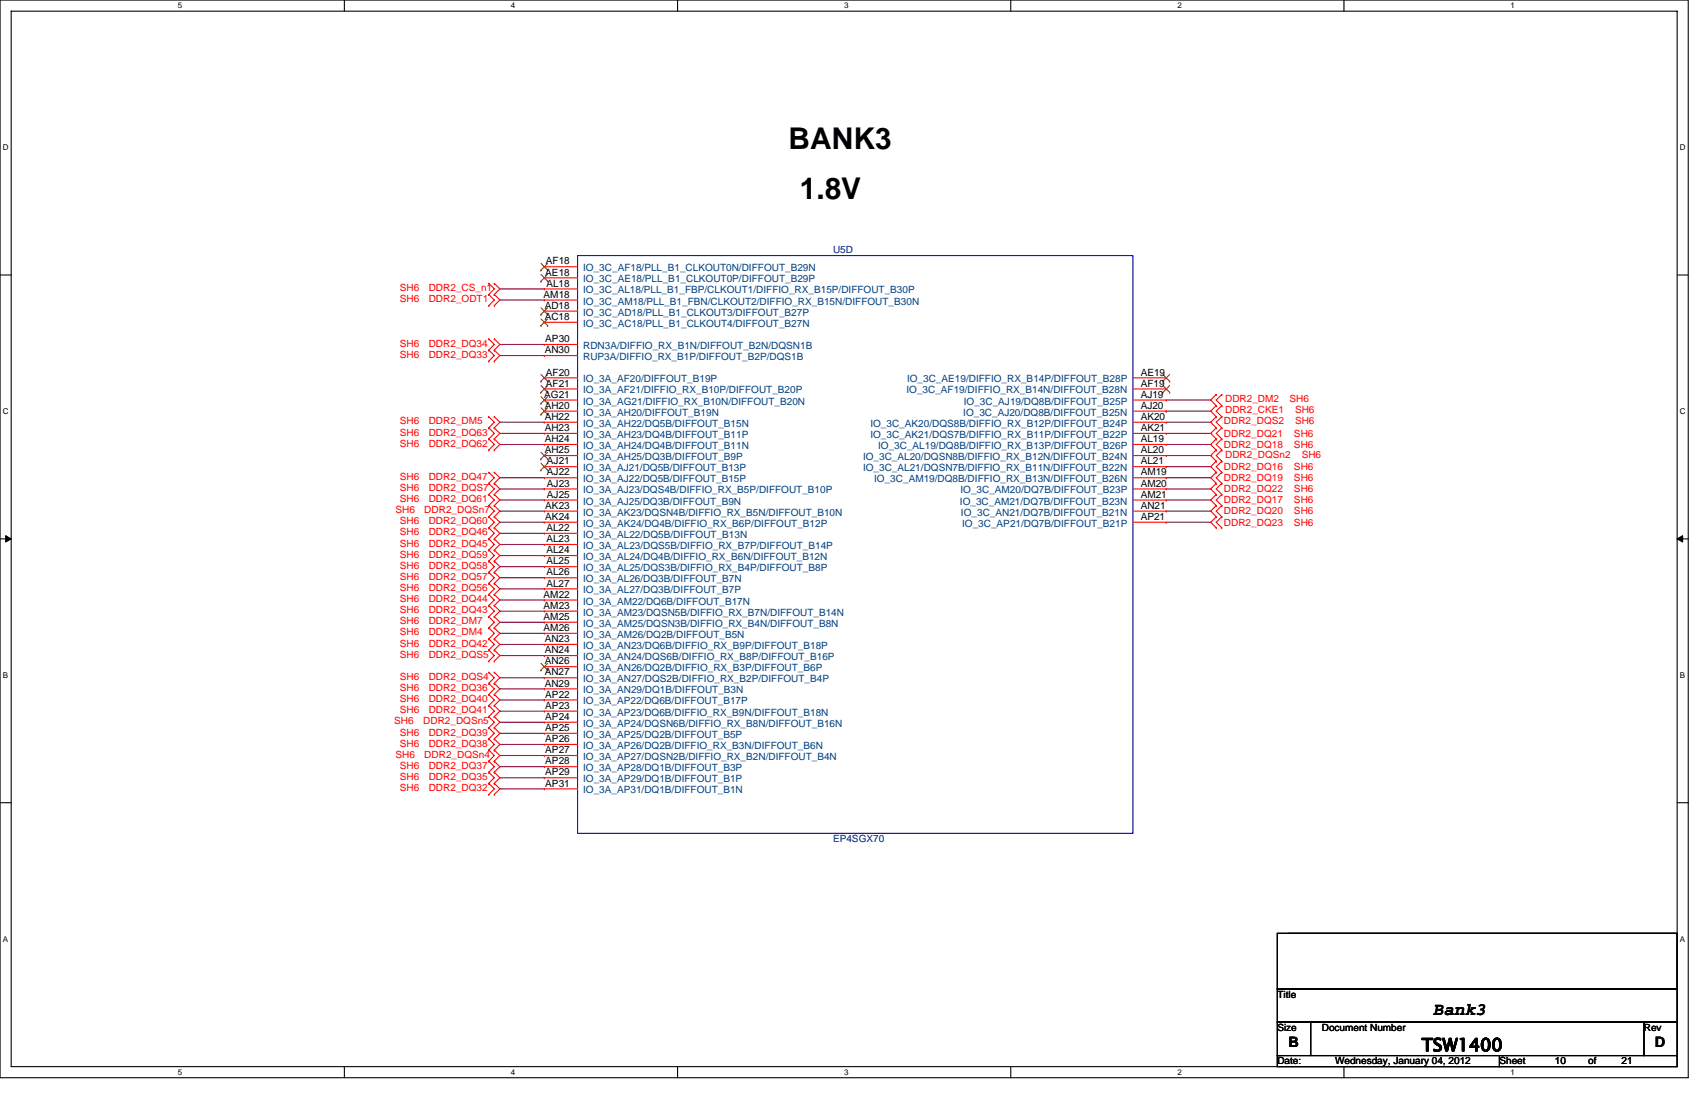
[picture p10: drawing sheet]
<svg xmlns="http://www.w3.org/2000/svg" width="432mm" height="279mm" viewBox="0 0 432 279" stroke-linecap="round" stroke-linejoin="round" font-family="sans-serif">
<defs><g id="words">
<g font-size="7.6">
<text x="200.2" y="37.9">BANK3</text>
<text x="203" y="50.6">1.8V</text>
</g>
<g font-size="4.5">
<text x="363.7" y="257.6">Bank3</text>
<text x="360.9" y="266.7">TSW1400</text>
</g>
<g font-size="3.7">
<text x="327.1" y="265.6">B</text>
<text x="420.1" y="265.6">D</text>
</g>
<g font-size="2.5" fill="#000080">
<text x="211.5" y="64.3">U5D</text>
<text x="211.5" y="213.7">EP4SGX70</text>
</g>
<g font-size="2.5">
<text x="138.4" y="69.9">AE18</text>
<text x="138.6" y="67.1">AF18</text>
<text x="138" y="75.5">AM18</text>
<text x="138.7" y="72.7">AL18</text>
<text x="138.3" y="78.4">AD18</text>
<text x="138.3" y="81.2">AC18</text>
<text x="138.3" y="89.6">AN30</text>
<text x="138.4" y="86.8">AP30</text>
<text x="138.6" y="95.3">AF20</text>
<text x="289.6" y="95.3">AE19</text>
<text x="138.2" y="100.9">AG21</text>
<text x="138.6" y="98.1">AF21</text>
<text x="289.6" y="98.1">AF19</text>
<text x="289.6" y="100.9">AJ19</text>
<text x="138.3" y="103.7">AH20</text>
<text x="138.3" y="106.6">AH22</text>
<text x="289.6" y="106.6">AK20</text>
<text x="289.6" y="103.7">AJ20</text>
<text x="138.3" y="109.4">AH23</text>
<text x="138.3" y="112.2">AH24</text>
<text x="289.6" y="109.4">AK21</text>
<text x="289.6" y="112.2">AL19</text>
<text x="138.3" y="115">AH25</text>
<text x="138.9" y="117.8">AJ21</text>
<text x="289.6" y="115">AL20</text>
<text x="289.6" y="117.8">AL21</text>
<text x="138.9" y="120.7">AJ22</text>
<text x="138.9" y="123.5">AJ23</text>
<text x="289.6" y="123.5">AM20</text>
<text x="289.6" y="120.7">AM19</text>
<text x="138.4" y="129.1">AK23</text>
<text x="138.4" y="131.9">AK24</text>
<text x="138.9" y="126.3">AJ25</text>
<text x="289.6" y="126.3">AM21</text>
<text x="289.6" y="129.1">AN21</text>
<text x="289.6" y="131.9">AP21</text>
<text x="138.7" y="134.7">AL22</text>
<text x="138.7" y="137.6">AL23</text>
<text x="138.7" y="140.4">AL24</text>
<text x="138.7" y="143.2">AL25</text>
<text x="138.7" y="146">AL26</text>
<text x="138.7" y="148.8">AL27</text>
<text x="138" y="151.7">AM22</text>
<text x="138" y="154.5">AM23</text>
<text x="138" y="157.3">AM25</text>
<text x="138" y="160.1">AM26</text>
<text x="138.3" y="162.9">AN23</text>
<text x="138.3" y="165.8">AN24</text>
<text x="138.3" y="168.6">AN26</text>
<text x="138.3" y="171.4">AN27</text>
<text x="138.3" y="174.2">AN29</text>
<text x="138.4" y="177">AP22</text>
<text x="138.4" y="179.9">AP23</text>
<text x="138.4" y="182.7">AP24</text>
<text x="138.4" y="185.5">AP25</text>
<text x="138.4" y="188.3">AP26</text>
<text x="138.4" y="191.1">AP27</text>
<text x="138.4" y="194">AP28</text>
<text x="138.4" y="196.8">AP29</text>
<text x="138.4" y="199.6">AP31</text>
<text x="324.3" y="253.2">Title</text>
<text x="324.3" y="261.6">Size</text>
<text x="335.5" y="261.6">Document Number</text>
<text x="417.3" y="261.6">Rev</text>
<text x="324.3" y="270.1">Date:</text>
<text x="338.9" y="270.1">Wednesday, January 04, 2012</text>
<text x="380.6" y="270.1">Sheet</text>
<text x="394.7" y="270.1">10</text>
<text x="403.2" y="270.1">of</text>
<text x="411.6" y="270.1">21</text>
</g>
<g font-size="2.5" fill="#004080">
<text x="148" y="68.8">IO_3C_AF18/PLL_B1_CLKOUT0N/DIFFOUT_B29N</text>
<text x="148" y="71.6">IO_3C_AE18/PLL_B1_CLKOUT0P/DIFFOUT_B29P</text>
<text x="148" y="74.5">IO_3C_AL18/PLL_B1_FBP/CLKOUT1/DIFFIO_RX_B15P/DIFFOUT_B30P</text>
<text x="148" y="77.3">IO_3C_AM18/PLL_B1_FBN/CLKOUT2/DIFFIO_RX_B15N/DIFFOUT_B30N</text>
<text x="148" y="80.1">IO_3C_AD18/PLL_B1_CLKOUT3/DIFFOUT_B27P</text>
<text x="148" y="82.9">IO_3C_AC18/PLL_B1_CLKOUT4/DIFFOUT_B27N</text>
<text x="148" y="88.6">RDN3A/DIFFIO_RX_B1N/DIFFOUT_B2N/DQSN1B</text>
<text x="148" y="91.4">RUP3A/DIFFIO_RX_B1P/DIFFOUT_B2P/DQS1B</text>
<text x="148" y="97">IO_3A_AF20/DIFFOUT_B19P</text>
<text x="148" y="99.8">IO_3A_AF21/DIFFIO_RX_B10P/DIFFOUT_B20P</text>
<text x="230.1" y="99.8">IO_3C_AF19/DIFFIO_RX_B14N/DIFFOUT_B28N</text>
<text x="230.3" y="97">IO_3C_AE19/DIFFIO_RX_B14P/DIFFOUT_B28P</text>
<text x="148" y="102.7">IO_3A_AG21/DIFFIO_RX_B10N/DIFFOUT_B20N</text>
<text x="148" y="105.5">IO_3A_AH20/DIFFOUT_B19N</text>
<text x="244.5" y="105.5">IO_3C_AJ20/DQ8B/DIFFOUT_B25N</text>
<text x="244.7" y="102.7">IO_3C_AJ19/DQ8B/DIFFOUT_B25P</text>
<text x="148" y="108.3">IO_3A_AH22/DQ5B/DIFFOUT_B15N</text>
<text x="148" y="111.1">IO_3A_AH23/DQ4B/DIFFOUT_B11P</text>
<text x="148" y="113.9">IO_3A_AH24/DQ4B/DIFFOUT_B11N</text>
<text x="220.9" y="108.3">IO_3C_AK20/DQS8B/DIFFIO_RX_B12P/DIFFOUT_B24P</text>
<text x="220.9" y="111.1">IO_3C_AK21/DQS7B/DIFFIO_RX_B11P/DIFFOUT_B22P</text>
<text x="222.9" y="113.9">IO_3C_AL19/DQ8B/DIFFIO_RX_B13P/DIFFOUT_B26P</text>
<text x="148" y="116.8">IO_3A_AH25/DQ3B/DIFFOUT_B9P</text>
<text x="148" y="119.6">IO_3A_AJ21/DQ5B/DIFFOUT_B13P</text>
<text x="219.1" y="116.8">IO_3C_AL20/DQSN8B/DIFFIO_RX_B12N/DIFFOUT_B24N</text>
<text x="219.1" y="119.6">IO_3C_AL21/DQSN7B/DIFFIO_RX_B11N/DIFFOUT_B22N</text>
<text x="148" y="122.4">IO_3A_AJ22/DQ5B/DIFFOUT_B15P</text>
<text x="148" y="125.2">IO_3A_AJ23/DQS4B/DIFFIO_RX_B5P/DIFFOUT_B10P</text>
<text x="221.9" y="122.4">IO_3C_AM19/DQ8B/DIFFIO_RX_B13N/DIFFOUT_B26N</text>
<text x="243.8" y="125.2">IO_3C_AM20/DQ7B/DIFFOUT_B23P</text>
<text x="148" y="128">IO_3A_AJ25/DQ3B/DIFFOUT_B9N</text>
<text x="148" y="130.9">IO_3A_AK23/DQSN4B/DIFFIO_RX_B5N/DIFFOUT_B10N</text>
<text x="243.7" y="128">IO_3C_AM21/DQ7B/DIFFOUT_B23N</text>
<text x="243.9" y="130.9">IO_3C_AN21/DQ7B/DIFFOUT_B21N</text>
<text x="148" y="133.7">IO_3A_AK24/DQ4B/DIFFIO_RX_B6P/DIFFOUT_B12P</text>
<text x="148" y="136.5">IO_3A_AL22/DQ5B/DIFFOUT_B13N</text>
<text x="244.2" y="133.7">IO_3C_AP21/DQ7B/DIFFOUT_B21P</text>
<text x="148" y="139.3">IO_3A_AL23/DQS5B/DIFFIO_RX_B7P/DIFFOUT_B14P</text>
<text x="148" y="142.1">IO_3A_AL24/DQ4B/DIFFIO_RX_B6N/DIFFOUT_B12N</text>
<text x="148" y="144.9">IO_3A_AL25/DQS3B/DIFFIO_RX_B4P/DIFFOUT_B8P</text>
<text x="148" y="147.8">IO_3A_AL26/DQ3B/DIFFOUT_B7N</text>
<text x="148" y="150.6">IO_3A_AL27/DQ3B/DIFFOUT_B7P</text>
<text x="148" y="153.4">IO_3A_AM22/DQ6B/DIFFOUT_B17N</text>
<text x="148" y="156.2">IO_3A_AM23/DQSN5B/DIFFIO_RX_B7N/DIFFOUT_B14N</text>
<text x="148" y="159">IO_3A_AM25/DQSN3B/DIFFIO_RX_B4N/DIFFOUT_B8N</text>
<text x="148" y="161.9">IO_3A_AM26/DQ2B/DIFFOUT_B5N</text>
<text x="148" y="164.7">IO_3A_AN23/DQ6B/DIFFIO_RX_B9P/DIFFOUT_B18P</text>
<text x="148" y="167.5">IO_3A_AN24/DQS6B/DIFFIO_RX_B8P/DIFFOUT_B16P</text>
<text x="148" y="170.3">IO_3A_AN26/DQ2B/DIFFIO_RX_B3P/DIFFOUT_B6P</text>
<text x="148" y="173.1">IO_3A_AN27/DQS2B/DIFFIO_RX_B2P/DIFFOUT_B4P</text>
<text x="148" y="176">IO_3A_AN29/DQ1B/DIFFOUT_B3N</text>
<text x="148" y="178.8">IO_3A_AP22/DQ6B/DIFFOUT_B17P</text>
<text x="148" y="181.6">IO_3A_AP23/DQ6B/DIFFIO_RX_B9N/DIFFOUT_B18N</text>
<text x="148" y="184.4">IO_3A_AP24/DQSN6B/DIFFIO_RX_B8N/DIFFOUT_B16N</text>
<text x="148" y="187.2">IO_3A_AP25/DQ2B/DIFFOUT_B5P</text>
<text x="148" y="190.1">IO_3A_AP26/DQ2B/DIFFIO_RX_B3N/DIFFOUT_B6N</text>
<text x="148" y="192.9">IO_3A_AP27/DQSN2B/DIFFIO_RX_B2N/DIFFOUT_B4N</text>
<text x="148" y="195.7">IO_3A_AP28/DQ1B/DIFFOUT_B3P</text>
<text x="148" y="198.5">IO_3A_AP29/DQ1B/DIFFOUT_B1P</text>
<text x="148" y="201.3">IO_3A_AP31/DQ1B/DIFFOUT_B1N</text>
</g>
<g font-size="2.5" fill="#f00">
<text x="101.5" y="76.7">SH6</text>
<text x="101.5" y="73.9">SH6</text>
<text x="108.8" y="76.7">DDR2_ODT1</text>
<text x="108.8" y="73.9">DDR2_CS_n1</text>
<text x="101.5" y="88">SH6</text>
<text x="108.8" y="88">DDR2_DQ34</text>
<text x="101.5" y="90.8">SH6</text>
<text x="108.8" y="90.8">DDR2_DQ33</text>
<text x="101.5" y="107.7">SH6</text>
<text x="108.8" y="107.7">DDR2_DM5</text>
<text x="310.7" y="107.7">DDR2_DQS2</text>
<text x="311" y="102.1">DDR2_DM2</text>
<text x="311" y="104.9">DDR2_CKE1</text>
<text x="327.3" y="102.1">SH6</text>
<text x="328.8" y="104.9">SH6</text>
<text x="328.8" y="107.7">SH6</text>
<text x="101.5" y="113.3">SH6</text>
<text x="101.5" y="110.5">SH6</text>
<text x="108.8" y="113.3">DDR2_DQ62</text>
<text x="108.8" y="110.5">DDR2_DQ63</text>
<text x="310.7" y="110.8">DDR2_DQ21</text>
<text x="310.7" y="113.6">DDR2_DQ18</text>
<text x="328.5" y="110.8">SH6</text>
<text x="328.5" y="113.6">SH6</text>
<text x="310.7" y="119.3">DDR2_DQ16</text>
<text x="311" y="116.2">DDR2_DQSn2</text>
<text x="328.5" y="119.3">SH6</text>
<text x="330.5" y="116.2">SH6</text>
<text x="101.5" y="124.6">SH6</text>
<text x="101.5" y="121.8">SH6</text>
<text x="108.8" y="124.6">DDR2_DQS7</text>
<text x="108.8" y="121.8">DDR2_DQ47</text>
<text x="310.7" y="122.1">DDR2_DQ19</text>
<text x="310.7" y="124.9">DDR2_DQ22</text>
<text x="328.5" y="122.1">SH6</text>
<text x="328.5" y="124.9">SH6</text>
<text x="100.4" y="130.3">SH6</text>
<text x="101.5" y="127.4">SH6</text>
<text x="107.7" y="130.3">DDR2_DQSn7</text>
<text x="108.8" y="127.4">DDR2_DQ61</text>
<text x="310.7" y="127.7">DDR2_DQ17</text>
<text x="310.7" y="130.5">DDR2_DQ20</text>
<text x="328.5" y="127.7">SH6</text>
<text x="328.5" y="130.5">SH6</text>
<text x="101.5" y="133.1">SH6</text>
<text x="101.5" y="135.9">SH6</text>
<text x="108.8" y="133.1">DDR2_DQ60</text>
<text x="108.8" y="135.9">DDR2_DQ46</text>
<text x="310.7" y="133.4">DDR2_DQ23</text>
<text x="328.5" y="133.4">SH6</text>
<text x="101.5" y="138.7">SH6</text>
<text x="101.5" y="141.5">SH6</text>
<text x="108.8" y="138.7">DDR2_DQ45</text>
<text x="108.8" y="141.5">DDR2_DQ59</text>
<text x="101.5" y="144.4">SH6</text>
<text x="101.5" y="147.2">SH6</text>
<text x="101.5" y="150">SH6</text>
<text x="108.8" y="144.4">DDR2_DQ58</text>
<text x="108.8" y="147.2">DDR2_DQ57</text>
<text x="108.8" y="150">DDR2_DQ56</text>
<text x="101.5" y="152.8">SH6</text>
<text x="101.5" y="155.6">SH6</text>
<text x="108.8" y="152.8">DDR2_DQ44</text>
<text x="108.8" y="155.6">DDR2_DQ43</text>
<text x="101.5" y="158.5">SH6</text>
<text x="101.5" y="161.3">SH6</text>
<text x="108.8" y="158.5">DDR2_DM7</text>
<text x="108.8" y="161.3">DDR2_DM4</text>
<text x="101.5" y="166.9">SH6</text>
<text x="101.5" y="164.1">SH6</text>
<text x="108.8" y="166.9">DDR2_DQS5</text>
<text x="108.8" y="164.1">DDR2_DQ42</text>
<text x="101.5" y="172.6">SH6</text>
<text x="108.8" y="172.6">DDR2_DQS4</text>
<text x="101.5" y="178.2">SH6</text>
<text x="101.5" y="175.4">SH6</text>
<text x="108.8" y="178.2">DDR2_DQ40</text>
<text x="108.8" y="175.4">DDR2_DQ36</text>
<text x="100.1" y="183.8">SH6</text>
<text x="101.5" y="181">SH6</text>
<text x="107.4" y="183.8">DDR2_DQSn5</text>
<text x="108.8" y="181">DDR2_DQ41</text>
<text x="101.5" y="189.5">SH6</text>
<text x="101.5" y="186.6">SH6</text>
<text x="108.8" y="189.5">DDR2_DQ38</text>
<text x="108.8" y="186.6">DDR2_DQ39</text>
<text x="100.4" y="192.3">SH6</text>
<text x="101.5" y="197.9">SH6</text>
<text x="101.5" y="195.1">SH6</text>
<text x="107.7" y="192.3">DDR2_DQSn4</text>
<text x="108.8" y="197.9">DDR2_DQ35</text>
<text x="108.8" y="195.1">DDR2_DQ37</text>
<text x="101.5" y="200.7">SH6</text>
<text x="108.8" y="200.7">DDR2_DQ32</text>
</g>
<g font-size="2">
<text x="45.1" y="2.1">5</text>
<text x="129.7" y="2.1">4</text>
<text x="214.3" y="2.1">3</text>
<text x="298.9" y="2.1">2</text>
<text x="383.5" y="2.1">1</text>
<text x=".7" y="38.1">D</text>
<text x="426.5" y="38.1">D</text>
<text x=".7" y="105.1">C</text>
<text x="426.5" y="105.1">C</text>
<text x=".7" y="172">B</text>
<text x="426.5" y="172">B</text>
<text x=".7" y="239">A</text>
<text x="426.5" y="239">A</text>
<text x="45.1" y="272.8">5</text>
<text x="129.7" y="272.8">4</text>
<text x="214.3" y="272.8">3</text>
<text x="298.9" y="272.8">2</text>
<text x="383.5" y="272.8">1</text>
</g>
</g></defs>
<path d="M0 0h428.6v273.5h-428.6zM2.8 2.8h422.9v267.9h-422.9z" fill="none" stroke="#000" stroke-width=".28"/>
<g fill="#fff">
<path d="M45.1 .3h1.1v2.3h-1.1z"/>
<path d="M45.1 271h1.1v2.2h-1.1z"/>
</g>
<path d="M87.4 0v2.8M87.4 270.7v2.8" fill="none" stroke="#000" stroke-width=".28"/>
<g fill="#fff">
<path d="M129.7 .3h1.1v2.3h-1.1z"/>
<path d="M129.7 271h1.1v2.2h-1.1z"/>
</g>
<path d="M172 0v2.8M172 270.7v2.8" fill="none" stroke="#000" stroke-width=".28"/>
<g fill="#fff">
<path d="M214.3 .3h1.1v2.3h-1.1z"/>
<path d="M214.3 271h1.1v2.2h-1.1z"/>
</g>
<path d="M256.6 0v2.8M256.6 270.7v2.8" fill="none" stroke="#000" stroke-width=".28"/>
<g fill="#fff">
<path d="M298.9 .3h1.1v2.3h-1.1z"/>
<path d="M298.9 271h1.1v2.2h-1.1z"/>
</g>
<path d="M341.2 0v2.8M341.2 270.7v2.8" fill="none" stroke="#000" stroke-width=".28"/>
<g fill="#fff">
<path d="M383.5 .3h1.1v2.3h-1.1z"/>
<path d="M383.5 271h1.1v2.2h-1.1z"/>
<path d="M.7 36.3h1.5v2.3h-1.5z"/>
<path d="M426.5 36.3h1.4v2.3h-1.4z"/>
<path d="M.7 103.3h1.5v2.2h-1.5z"/>
<path d="M426.5 103.3h1.4v2.2h-1.4z"/>
</g>
<path d="M0 69.8h2.8M425.7 69.8h2.9" fill="none" stroke="#000" stroke-width=".28"/>
<g fill="#fff">
<path d="M.7 170.2h1.4v2.3h-1.4z"/>
<path d="M426.5 170.2h1.3v2.3h-1.3z"/>
</g>
<path d="M0 136.8h2.8M425.7 136.8h2.9" fill="none" stroke="#000" stroke-width=".28"/>
<path d="M1.4 135.9l1.4 .9-1.4 .8zM425.7 136.8l1.4-.9v1.7z" fill="#000" stroke="#000" stroke-width=".25"/>
<g fill="#fff">
<path d="M.7 237.2h1.4v2.2h-1.4z"/>
<path d="M426.4 237.2h1.4v2.2h-1.4z"/>
</g>
<path d="M0 203.7h2.8M425.7 203.7h2.9M324.3 236.9h101.4v14.1h-101.4zM327.1 236.9h98.6M425.7 236.9h.1M425.7 236.9v14.1M324.3 251h101.4v8.4h-101.4zM324.3 259.4h8.4v8.5h-8.4zM332.7 259.4h84.6v8.5h-84.6zM417.3 259.4h8.4v8.5h-8.4zM324.3 267.9h56.3v2.8h-56.3zM380.6 267.9h45.1v2.8h-45.1z" fill="none" stroke="#000" stroke-width=".28"/>
<g fill="none" stroke="#800040" stroke-width=".28">
<path d="M126.9 76.1h11.3M126.9 73.3h11.3M126.9 87.4h11.3M126.9 90.2h11.3M126.9 107.1h11.3M126.9 110h11.3M126.9 112.8h11.3M296.1 110h11.2M296.1 118.4h11.2M296.1 112.8h11.2M296.1 107.1h11.2M296.1 115.6h11.2"/>
<path d="M296.1 101.5h11.2M296.1 104.3h.1M296.1 104.3h11.2M126.9 129.7h11.3M126.9 124.1h11.3M126.9 121.2h11.3M126.9 126.9h11.3M126.9 132.5h11.3M126.9 135.3h11.3M126.9 138.2h11.3M296.1 121.2h11.2M296.1 124.1h11.2"/>
<path d="M296.1 126.9h11.2M296.1 129.7h11.2M296.1 132.5h11.2M126.9 157.9h11.3M126.9 141h11.3M126.9 143.8h11.3M126.9 146.6h11.3M126.9 149.4h11.3M126.9 152.3h11.3M126.9 155.1h11.3M126.9 172h11.3M126.9 166.4h11.3"/>
<path d="M126.9 160.7h11.3M126.9 163.5h11.3M126.9 177.6h11.3M126.9 174.8h11.3M126.9 191.7h11.3M126.9 183.3h11.3M126.9 180.5h11.3M126.9 188.9h11.3M126.9 186.1h11.3M126.9 197.4h11.3M126.9 194.6h11.3M126.9 200.2h11.3"/>
</g>
<g fill="none" stroke="#f00" stroke-width=".28">
<path d="M124.1 74.7h.1M124.1 77.6h.1M124.1 71.9h.1M124.1 74.7l1.4 1.4-1.4 1.5M124.1 71.9l1.4 1.4-1.4 1.4M125.5 77.6h.1M125.5 74.7h.1M125.5 71.9h.1M125.5 74.7l1.4 1.4-1.4 1.5M125.5 71.9l1.4 1.4-1.4 1.4M138.2 67.7h.1M138.2 70.5h.1"/>
<path d="M138.2 73.3h.1M138.2 76.1h.1M138.2 79h.1M138.2 67.7h8.4M138.2 70.5h8.4M138.2 73.3h8.4M138.2 76.1h8.4M138.2 79h8.4M124.1 86h.1M124.1 88.8h.1M124.1 91.7h.1M124.1 86l1.4 1.4-1.4 1.4"/>
<path d="M124.1 88.8l1.4 1.4-1.4 1.5M125.5 88.8h.1M125.5 86h.1M125.5 91.7h.1M125.5 86l1.4 1.4-1.4 1.4M125.5 88.8l1.4 1.4-1.4 1.5M138.2 81.8h.1M138.2 87.4h.1M138.2 90.2h.1M138.2 95.9h.1M138.2 98.7h.1M138.2 81.8h8.4"/>
<path d="M138.2 87.4h8.4M138.2 90.2h8.4M138.2 95.9h8.4M138.2 98.7h8.4M287.6 95.9h8.5M287.6 98.7h8.5M296.1 95.9h.1M296.1 98.7h.1M124.1 105.7h.1M124.1 108.6h.1M124.1 111.4h.1M124.1 114.2h.1"/>
<path d="M124.1 119.8h.1M124.1 105.7l1.4 1.4-1.4 1.5M124.1 111.4l1.4 1.4-1.4 1.4M124.1 108.6l1.4 1.4-1.4 1.4M124.1 119.8l1.4 1.4-1.4 1.5M125.5 108.6h.1M125.5 105.7h.1M125.5 114.2h.1M125.5 111.4h.1M125.5 119.8h.1M125.5 105.7l1.4 1.4-1.4 1.5M125.5 111.4l1.4 1.4-1.4 1.4"/>
<path d="M125.5 108.6l1.4 1.4-1.4 1.4M125.5 119.8l1.4 1.4-1.4 1.5M138.2 101.5h.1M138.2 104.3h.1M138.2 107.1h.1M138.2 110h.1M138.2 112.8h.1M138.2 115.6h.1M138.2 118.4h.1M138.2 101.5h8.4M138.2 104.3h8.4M138.2 107.1h8.4"/>
<path d="M138.2 110h8.4M138.2 112.8h8.4M138.2 115.6h8.4M138.2 118.4h8.4M287.6 101.5h8.5M287.6 104.3h8.5M287.6 107.1h8.5M287.6 110h8.5M287.6 112.8h8.5M287.6 115.6h8.5M287.6 118.4h8.5M296.1 101.5h.1"/>
<path d="M296.1 104.3h.1M296.1 107.1h.1M296.1 110h.1M296.1 112.8h.1M296.1 115.6h.1M296.1 118.4h.1M308.7 108.6h.1M308.7 111.4h.1M308.7 117h.1M308.7 119.8h.1M308.7 114.2h.1M308.7 105.7h.1"/>
<path d="M308.7 102.9h.1M308.7 100.1h.1M308.7 108.6l-1.4 1.4 1.4 1.4M308.7 117l-1.4 1.4 1.4 1.4M308.7 119.8l-1.4 1.4 1.4 1.5M308.7 111.4l-1.4 1.4 1.4 1.4M308.7 105.7l-1.4 1.4 1.4 1.5M308.7 114.2l-1.4 1.4 1.4 1.4M308.7 100.1l-1.4 1.4 1.4 1.4M308.7 102.9l-1.4 1.4 1.4 1.4M310.2 111.4h.1M310.2 108.6h.1"/>
<path d="M310.2 119.8h.1M310.2 117h.1M310.2 114.2h.1M310.2 105.7h.1M310.2 100.1h.1M310.2 102.9h.1M310.2 108.6l-1.5 1.4 1.5 1.4M310.2 117l-1.5 1.4 1.5 1.4M310.2 119.8l-1.5 1.4 1.5 1.5M310.2 111.4l-1.5 1.4 1.5 1.4M310.2 105.7l-1.5 1.4 1.5 1.5M310.2 114.2l-1.5 1.4 1.5 1.4"/>
<path d="M310.2 100.1l-1.5 1.4 1.5 1.4M310.2 102.9l-1.5 1.4 1.5 1.4M124.1 128.3h.1M124.1 131.1h.1M124.1 122.7h.1M124.1 125.5h.1M124.1 133.9h.1M124.1 136.8h.1M124.1 139.6h.1M124.1 128.3l1.4 1.4-1.4 1.4M124.1 122.7l1.4 1.4-1.4 1.4M124.1 131.1l1.4 1.4-1.4 1.4"/>
<path d="M124.1 133.9l1.4 1.4-1.4 1.5M124.1 136.8l1.4 1.4-1.4 1.4M124.1 139.6l1.4 1.4-1.4 1.4M124.1 125.5l1.4 1.4-1.4 1.4M125.5 131.1h.1M125.5 128.3h.1M125.5 125.5h.1M125.5 122.7h.1M125.5 133.9h.1M125.5 136.8h.1M125.5 139.6h.1M125.5 128.3l1.4 1.4-1.4 1.4"/>
<path d="M125.5 122.7l1.4 1.4-1.4 1.4M125.5 131.1l1.4 1.4-1.4 1.4M125.5 133.9l1.4 1.4-1.4 1.5M125.5 136.8l1.4 1.4-1.4 1.4M125.5 139.6l1.4 1.4-1.4 1.4M125.5 125.5l1.4 1.4-1.4 1.4M138.2 121.2h.1M138.2 124.1h.1M138.2 126.9h.1M138.2 129.7h.1M138.2 132.5h.1M138.2 135.3h.1"/>
<path d="M138.2 138.2h.1M138.2 121.2h8.4M138.2 124.1h8.4M138.2 126.9h8.4M138.2 129.7h8.4M138.2 132.5h8.4M138.2 135.3h8.4M138.2 138.2h8.4M287.6 121.2h8.5M287.6 124.1h8.5M287.6 126.9h8.5M287.6 129.7h8.5"/>
<path d="M287.6 132.5h8.5M296.1 121.2h.1M296.1 124.1h.1M296.1 126.9h.1M296.1 129.7h.1M296.1 132.5h.1M308.7 122.7h.1M308.7 125.5h.1M308.7 128.3h.1M308.7 131.1h.1M308.7 133.9h.1M308.7 122.7l-1.4 1.4 1.4 1.4"/>
<path d="M308.7 125.5l-1.4 1.4 1.4 1.4M308.7 128.3l-1.4 1.4 1.4 1.4M308.7 131.1l-1.4 1.4 1.4 1.4M310.2 122.7h.1M310.2 125.5h.1M310.2 128.3h.1M310.2 131.1h.1M310.2 133.9h.1M310.2 122.7l-1.5 1.4 1.5 1.4M310.2 125.5l-1.5 1.4 1.5 1.4M310.2 128.3l-1.5 1.4 1.5 1.4M310.2 131.1l-1.5 1.4 1.5 1.4"/>
<path d="M124.1 156.5h.1M124.1 159.3h.1M124.1 142.4h.1M124.1 145.2h.1M124.1 148h.1M124.1 150.9h.1M124.1 153.7h.1M124.1 156.5l1.4 1.4-1.4 1.4M124.1 159.3l1.4 1.4-1.4 1.4M124.1 142.4l1.4 1.4-1.4 1.4M124.1 145.2l1.4 1.4-1.4 1.4M124.1 148l1.4 1.4-1.4 1.5"/>
<path d="M124.1 150.9l1.4 1.4-1.4 1.4M124.1 153.7l1.4 1.4-1.4 1.4M125.5 159.3h.1M125.5 156.5h.1M125.5 142.4h.1M125.5 145.2h.1M125.5 148h.1M125.5 150.9h.1M125.5 153.7h.1M125.5 156.5l1.4 1.4-1.4 1.4M125.5 159.3l1.4 1.4-1.4 1.4M125.5 142.4l1.4 1.4-1.4 1.4"/>
<path d="M125.5 145.2l1.4 1.4-1.4 1.4M125.5 148l1.4 1.4-1.4 1.5M125.5 150.9l1.4 1.4-1.4 1.4M125.5 153.7l1.4 1.4-1.4 1.4M138.2 141h.1M138.2 143.8h.1M138.2 146.6h.1M138.2 149.4h.1M138.2 152.3h.1M138.2 155.1h.1M138.2 157.9h.1M138.2 141h8.4"/>
<path d="M138.2 143.8h8.4M138.2 146.6h8.4M138.2 149.4h8.4M138.2 152.3h8.4M138.2 155.1h8.4M138.2 157.9h8.4M124.1 162.1h.1M124.1 165h.1M124.1 167.8h.1M124.1 170.6h.1M124.1 173.4h.1M124.1 179h.1"/>
<path d="M124.1 176.2h.1M124.1 165l1.4 1.4-1.4 1.4M124.1 170.6l1.4 1.4-1.4 1.4M124.1 179l1.4 1.5-1.4 1.4M124.1 176.2l1.4 1.4-1.4 1.4M124.1 173.4l1.4 1.4-1.4 1.4M124.1 162.1l1.4 1.4-1.4 1.5M125.5 162.1h.1M125.5 167.8h.1M125.5 165h.1M125.5 173.4h.1M125.5 170.6h.1"/>
<path d="M125.5 179h.1M125.5 176.2h.1M125.5 165l1.4 1.4-1.4 1.4M125.5 170.6l1.4 1.4-1.4 1.4M125.5 179l1.4 1.5-1.4 1.4M125.5 176.2l1.4 1.4-1.4 1.4M125.5 173.4l1.4 1.4-1.4 1.4M125.5 162.1l1.4 1.4-1.4 1.5M138.2 160.7h.1M138.2 163.5h.1M138.2 166.4h.1M138.2 169.2h.1"/>
<path d="M138.2 172h.1M138.2 174.8h.1M138.2 177.6h.1M138.2 160.7h8.4M138.2 163.5h8.4M138.2 166.4h8.4M138.2 169.2h8.4M138.2 172h8.4M138.2 174.8h8.4M138.2 177.6h8.4M124.1 181.9h.1M124.1 184.7h.1"/>
<path d="M124.1 190.3h.1M124.1 193.1h.1M124.1 198.8h.1M124.1 196h.1M124.1 187.5h.1M124.1 181.9l1.4 1.4-1.4 1.4M124.1 190.3l1.4 1.4-1.4 1.4M124.1 198.8l1.4 1.4-1.4 1.4M124.1 196l1.4 1.4-1.4 1.4M124.1 193.1l1.4 1.5-1.4 1.4M124.1 187.5l1.4 1.4-1.4 1.4M124.1 184.7l1.4 1.4-1.4 1.4"/>
<path d="M125.5 184.7h.1M125.5 181.9h.1M125.5 193.1h.1M125.5 190.3h.1M125.5 198.8h.1M125.5 196h.1M125.5 187.5h.1M125.5 181.9l1.4 1.4-1.4 1.4M125.5 190.3l1.4 1.4-1.4 1.4M125.5 198.8l1.4 1.4-1.4 1.4M125.5 196l1.4 1.4-1.4 1.4M125.5 193.1l1.4 1.5-1.4 1.4"/>
<path d="M125.5 187.5l1.4 1.4-1.4 1.4M125.5 184.7l1.4 1.4-1.4 1.4M138.2 180.5h.1M138.2 183.3h.1M138.2 186.1h.1M138.2 188.9h.1M138.2 191.7h.1M138.2 194.6h.1M138.2 197.4h.1M138.2 180.5h8.4M138.2 183.3h8.4M138.2 186.1h8.4"/>
<path d="M138.2 188.9h8.4M138.2 191.7h8.4M138.2 194.6h8.4M138.2 197.4h8.4M124.1 201.6h.1M125.5 201.6h.1M138.2 200.2h.1M138.2 200.2h8.4"/>
</g>
<path d="M146.6 64.9h141v146.6h-141z" fill="none" stroke="#00f" stroke-width=".28"/>
<g fill="none" stroke="#804000" stroke-width=".25">
<path d="M137.3 68.6h.1M137.3 71.4h.1M137.3 79.8h.1M137.3 66.8l1.7 1.8M137.3 69.7l1.7 1.7M137.3 78.1l1.7 1.7M139 66.8l-1.7 1.8M139 69.7l-1.7 1.7M139 78.1l-1.7 1.7M139 68.6h.1M139 71.4h.1M139 79.8h.1"/>
<path d="M137.3 82.7h.1M137.3 96.8h.1M137.3 99.6h.1M137.3 80.9l1.7 1.8M137.3 95l1.7 1.8M137.3 97.9l1.7 1.7M139 80.9l-1.7 1.8M139 95l-1.7 1.8M139 97.9l-1.7 1.7M139 82.7h.1M139 96.8h.1M139 99.6h.1"/>
<path d="M295.2 96.8h.1M295.2 99.6h.1M295.2 95l1.7 1.8M295.2 97.9l1.7 1.7M296.9 95l-1.7 1.8M296.9 97.9l-1.7 1.7M296.9 96.8h.1M296.9 99.6h.1M137.3 102.4h.1M137.3 105.2h.1M137.3 116.5h.1M137.3 119.3h.1"/>
<path d="M137.3 100.7l1.7 1.7M137.3 103.5l1.7 1.7M137.3 114.8l1.7 1.7M137.3 117.6l1.7 1.7M139 100.7l-1.7 1.7M139 103.5l-1.7 1.7M139 114.8l-1.7 1.7M139 117.6l-1.7 1.7M139 102.4h.1M139 105.2h.1M139 116.5h.1M139 119.3h.1"/>
<path d="M137.3 170.1h.1M137.3 168.3l1.7 1.8M139 168.3l-1.7 1.8M139 170.1h.1"/>
</g>
<use href="#words"/>
</svg>
